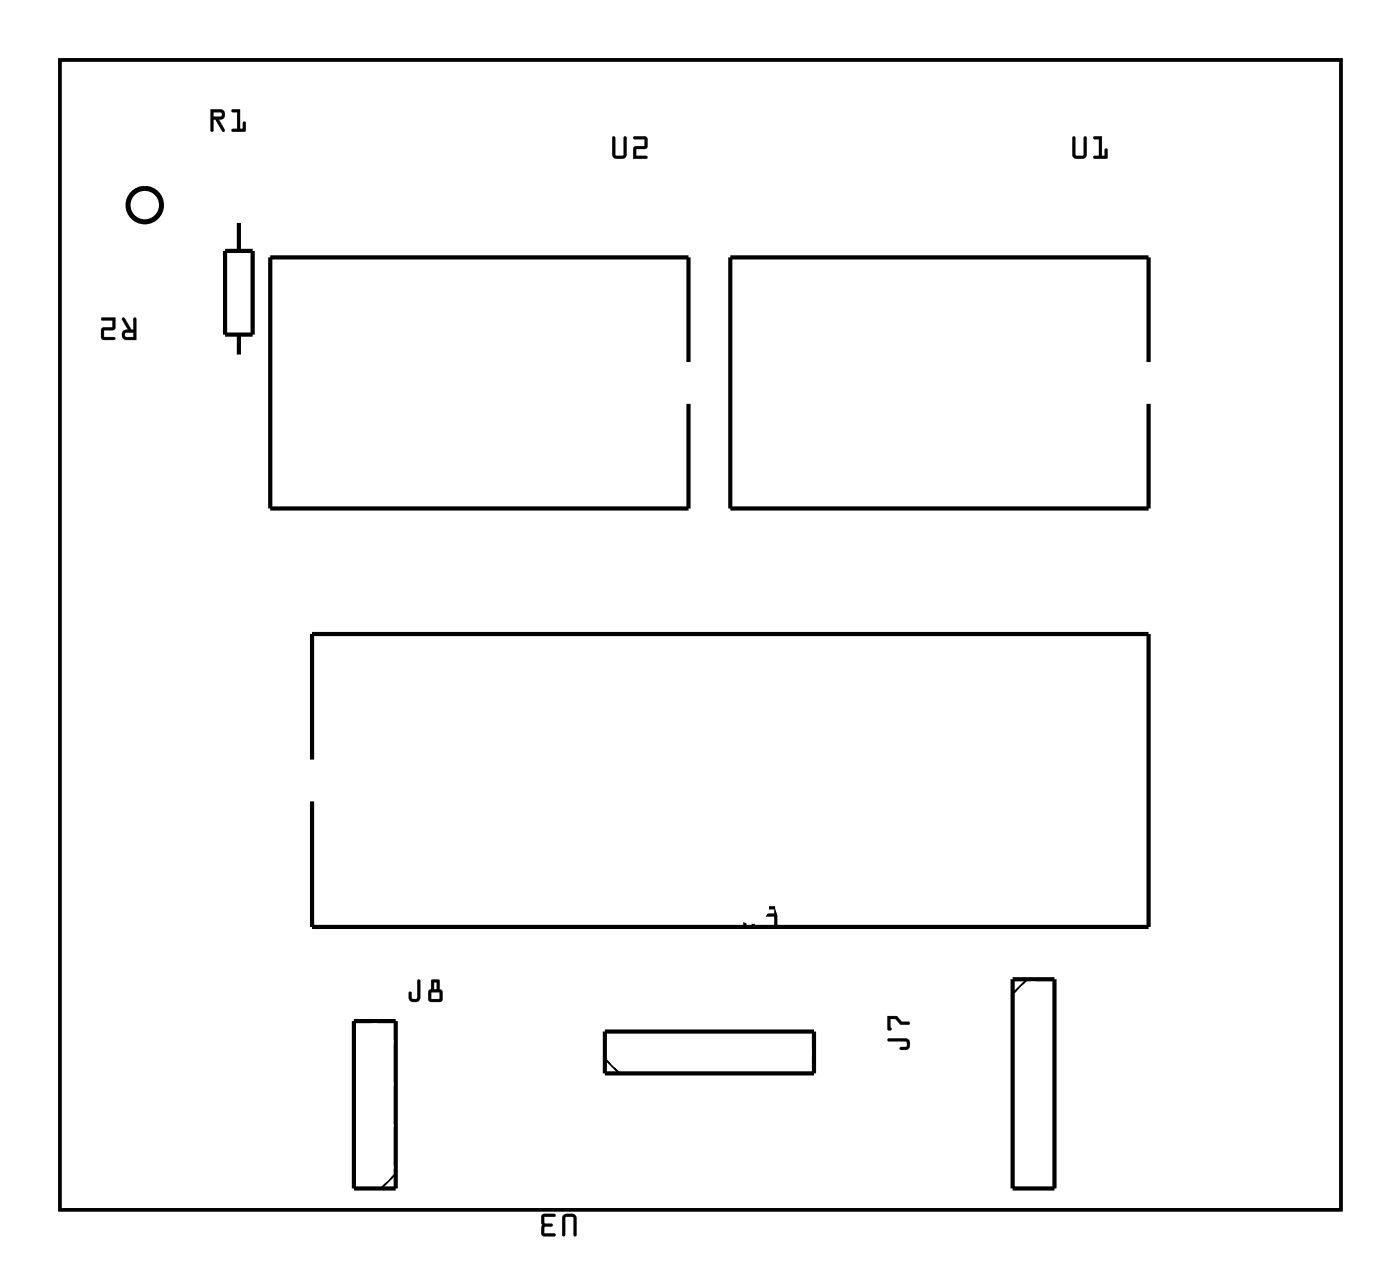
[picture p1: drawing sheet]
<svg xmlns="http://www.w3.org/2000/svg" width="85mm" height="77mm" viewBox="0 0 85 77" stroke-linecap="round" stroke-linejoin="round" font-family="sans-serif">
<path d="M3.6 3.6h77.8v69.8h-77.8z" fill="none" stroke="#000" stroke-width=".2"/>
<g fill="#000">
<path d="M7.4 19.3h.2l.4 .7h.1v-.7h.1l.1 .1v1.2h-.6a.31 .31 0 0 1-.3-.3 .31 .31 0 0 1 .4-.3zM7.6 20.2v.3h.5v-.3zM6.2 19.3h.8v.7h-.7v.5h.7v.1h-.7l-.1-.1v-.6h.6v-.4l-.6-.1z"/>
<path d="M7.4 19.3h.2l.4 .7h.1v-.6a.1 .1 0 0 1 .1-.1 .1 .1 0 0 1 .1 .1v1.2h-.6a.32 .32 0 0 1-.3-.3 .32 .32 0 0 1 .4-.3l-.4-.6zM7.4 19.3v.1l.4 .6a.31 .31 0 0 0-.4 .3 .31 .31 0 0 0 .3 .3h.6v-1.2l-.1-.1h-.1v.7h-.1l-.4-.7zM7.6 20.2v.2l.5 .1v-.3zM7.6 20.2h.5v.3h-.5zM6.2 19.3h.8v.7h-.7v.5h.6a.1 .1 0 0 1 .1 0 .1 .1 0 0 1-.1 .1h-.6l-.2-.1 .1-.6h.6v-.4h-.6zM6.2 19.3v.1h.6v.5h-.6v.6l.1 .1h.6v-.1h-.6v-.5h.6l.1-.7z"/>
<path d="M12.8 6.6h.6a.32 .32 0 0 1 .3 .4 .32 .32 0 0 1-.4 .3l.4 .6a.1 .1 0 0 1-.1 .1 .1 .1 0 0 1-.1 0l-.4-.7h-.1v.6a.1 .1 0 0 1-.1 .1 .1 .1 0 0 1-.1-.1zM12.8 6.6v1.4l.2-.1v-.6h.1l.4 .7 .1-.1-.3-.6a.31 .31 0 0 0 .4-.3 .31 .31 0 0 0-.3-.4zM13 6.8v.3l.5-.1-.1-.2zM13 6.8h.4l.1 .2-.5 .1zM14.1 6.7l.5-.1v1.2h.1v-.3a.1 .1 0 0 1 .1-.1 .1 .1 0 0 1 .1 .1v.5h-.8a.1 .1 0 0 1-.1-.1 .1 .1 0 0 1 .1-.1h.3v-1h-.3zM14.1 6.7v.1h.3v1h-.3v.1l.8 .1v-.6h-.1v.4h-.2v-1.2z"/>
<path d="M12.8 6.6h.6a.31 .31 0 0 1 .3 .4 .31 .31 0 0 1-.4 .3l.3 .6-.1 .1-.4-.7h-.1v.6l-.2 .1zM13 6.8v.3l.5-.1-.1-.2zM14.1 6.7l.5-.1v1.2h.1l.1-.4h.1v.6l-.8-.1v-.1h.3v-1h-.3z"/>
<path d="M37.2 8.3h.2v1.1v.1l.5-.1v-1a.1 .1 0 0 1 .1-.1 .1 .1 0 0 1 .1 .1l-.1 1.1-.1 .1h-.5h-.1l-.1-.2zM37.2 8.3v1.2l.1 .1h.6l.1-.2v-1.1h-.1v.1v1l-.5 .1v-.1l-.1-1.1zM38.5 8.3h.6l.2 .1v.6h-.7v.5h.6a.1 .1 0 0 1 .1 0 .1 .1 0 0 1-.1 .1h-.8l.1-.7h.6v-.4h-.6zM38.5 8.3v.1h.7v.5h-.7v.7h.8v-.1h-.7v-.5h.7v-.6l-.2-.1z"/>
<path d="M37.2 8.3h.2v1.1v.1l.5-.1v-1l.1-.1 .1 1.1-.2 .2h-.6l-.1-.1zM38.5 8.3h.6l.2 .1v.6h-.7v.5h.7v.1h-.8v-.7h.6v-.4l-.6-.1z"/>
<path d="M65.1 8.3h.2v1.1l.1 .1 .4-.1v-1a.1 .1 0 0 1 .1-.1 .1 .1 0 0 1 .1 .1v1.1l-.2 .1h-.4h-.2l-.1-.2zM65.2 8.3l-.1 1.2 .2 .1h.5l.2-.2v-1.1h-.1l-.1 .1v1l-.4 .1-.1-.1v-1.1zM66.4 8.3h.5v1.2h.2v-.4a.1 .1 0 0 1 .1-.1 .1 .1 0 0 1 .1 .1l-.1 .5h-.7a.1 .1 0 0 1-.1-.1 .1 .1 0 0 1 .1 0h.2v-1h-.3zM66.4 8.3v.1h.3v1.1h-.3v.1h.8v-.6l-.1 .1v.4h-.2v-1.2z"/>
<path d="M65.1 8.3h.2v1.1l.1 .1 .4-.1v-1l.1-.1h.1v1.1l-.2 .2h-.5l-.2-.1zM66.4 8.3h.5v1.2h.2v-.4l.1-.1v.6h-.8v-.1h.3v-1l-.3-.1z"/>
<path d="M3.6 3.6v69.8h77.8v-69.8zM3.6 3.6h77.8v69.8h-77.8z"/>
<path d="M45.7 55l.1 .1v1a.37 .37 0 0 1-.3 .3 .37 .37 0 0 1-.4-.3v-.3a.1 .1 0 0 1 .1-.1 .1 .1 0 0 1 .1 .1l.1 .4h.2zM45.7 55v1.1l-.4 .1-.1-.4v.3a.35 .35 0 0 0 .3 .3 .35 .35 0 0 0 .3-.3v-1zM46.3 55l.9 .1v1.2l-.2 .1a.09 .09 0 0 1-.1-.1 .09 .09 0 0 1 .1-.1v-.6h-.7zM46.4 55l-.1 .6h.7v.6l-.1 .1 .2 .1 .1-1.3zM46.5 55.2v.3h.5v-.3zM46.5 55.2h.5v.3h-.5z"/>
<path d="M45.7 55l.1 .1v1a.36 .36 0 0 1-.3 .3 .36 .36 0 0 1-.4-.3v-.3h.1h.1v.4l.4-.1zM46.4 55l.8 .1-.1 1.3-.2-.1 .1-.1v-.6h-.7zM46.5 55.2v.3h.5v-.3z"/>
<path d="M25.4 59.5h.1v1.1a.37 .37 0 0 1-.3 .2 .37 .37 0 0 1-.4-.2v-.3a.1 .1 0 0 1 .1-.1 .1 .1 0 0 1 .1 .1v.3h.3zM25.4 59.5l-.1 1.1h-.3l-.1-.4-.1 .1v.3a.35 .35 0 0 0 .4 .2 .35 .35 0 0 0 .3-.2v-1.1zM26.2 59.5h.5v.5l.2 .2v.4l-.1 .2h-.6l-.2-.1v-.5l.2-.2zM26.2 59.5v.6l-.2 .1v.5l.2 .1h.6l.1-.2v-.4l-.2-.1v-.6zM26.2 60.2v.4h.5v-.4zM26.2 60.2h.5v.5h-.5zM26.4 59.6v.4h.1v-.4zM26.3 59.6h.2v.5h-.2z"/>
<path d="M25.4 59.5h.1v1.1a.36 .36 0 0 1-.3 .2 .36 .36 0 0 1-.4-.2v-.3l.1-.1 .1 .1v.3h.3zM26.2 59.5h.5v.5l.2 .2v.4l-.1 .2h-.6l-.2-.1v-.5l.2-.2zM26.2 60.2v.4h.5v-.4zM26.4 59.6v.4h.1v-.4z"/>
<path d="M34.2 73.8l.5-.1 .3 .1v1.2h-.2v-1.1h-.1h-.4v1.1h-.1h-.1v-1.1zM32.9 73.7h.8v.2h-.7l.1 .3 .4 .1 .1 .1h-.1l-.4 .1-.1 .4h.7v.1h-.7l-.1-.1z"/>
<path d="M34.2 73.8l.5-.1 .3 .1v1.2a.1 .1 0 0 1-.1 .1 .1 .1 0 0 1-.1-.1v-1.1h-.1h-.4v1.1a.1 .1 0 0 1-.1 .1 .1 .1 0 0 1-.1-.1v-1.1zM34.2 73.8l-.1 .1 .1 1.1h.1v-1.1l.4-.1 .1 .1v1.1h.2v-1.2l-.3-.1zM32.9 73.7h.8a.1 .1 0 0 1 0 .1 .1 .1 0 0 1 0 .1h-.7l.1 .3 .4 .1a.1 .1 0 0 1 .1 .1 .1 .1 0 0 1-.1 .1h-.4l-.1 .4h.7a.1 .1 0 0 1 0 .1 .1 .1 0 0 1 0 .1h-.7l-.1-.2zM32.9 73.7v1.2l.1 .1h.7v-.1h-.7l.1-.4 .4-.1h.1l-.1-.1h-.4l-.1-.5h.7v-.1z"/>
<path d="M53.9 63.1l1.1-.1a.36 .36 0 0 1 .3 .4 .36 .36 0 0 1-.3 .3h-.3l-.1-.1h.1l.4-.1-.1-.3h-1zM53.9 61.7h.6l.3 .3h.4v.1l-.5 .1-.3-.3h-.3v.5v.1h-.2z"/>
<path d="M53.9 63.1l1.1-.1a.37 .37 0 0 1 .3 .4 .37 .37 0 0 1-.3 .3h-.3a.1 .1 0 0 1-.1-.1 .1 .1 0 0 1 .1-.1h.3v-.3h-1zM53.9 63.1l.1 .1h1l.1 .3-.5 .1 .1 .1h.3a.35 .35 0 0 0 .3-.3 .35 .35 0 0 0-.3-.4zM53.9 61.7h.6l.3 .3h.4a.1 .1 0 0 1 .1 .1 .1 .1 0 0 1-.1 .1h-.5l-.3-.3h-.3v.5l.1 .1h-.3zM53.9 61.7l.1 .8h.1v-.1v-.6h.3l.3 .4 .5-.1v-.1h-.4l-.3-.3z"/>
</g>
<path d="M13.7 15.2h1.6v5.1h-1.6zM14.5 13.4v1.8M14.5 20.3v1.4M41.8 22v-6.4h-25.4v15.3h25.4v-6.4M69.8 22v-6.4h-25.4v15.3h25.4v-6.4M19 46.1v-7.6h50.8v17.8h-50.8v-7.7M61.5 59.4h2.5v12.7h-2.5zM21.5 62h2.5v10.1h-2.5zM36.7 62.6h12.7v2.6h-12.7z" fill="none" stroke="#000" stroke-width=".25"/>
<circle cx="8.8" cy="12.4" r="1.02" fill="none" stroke="#000" stroke-width=".3"/>
<path d="M62.4 59.4l-.9 .9M24 71.3l-.9 .8M36.7 64.3l.9 .9" fill="none" stroke="#000" stroke-width=".13"/>
<circle cx="57.7" cy="11.8" r=".35" fill="#fff"/>
<circle cx="57.7" cy="11.8" r=".35" fill="none" stroke="#fff" stroke-width=".55"/>
<circle cx="55.1" cy="11.8" r=".35" fill="#fff"/>
<circle cx="55.1" cy="11.8" r=".35" fill="none" stroke="#fff" stroke-width=".55"/>
<circle cx="52.6" cy="11.8" r=".35" fill="#fff"/>
<circle cx="52.6" cy="11.8" r=".35" fill="none" stroke="#fff" stroke-width=".55"/>
<circle cx="50.1" cy="11.8" r=".35" fill="#fff"/>
<circle cx="50.1" cy="11.8" r=".35" fill="none" stroke="#fff" stroke-width=".55"/>
<circle cx="47.5" cy="11.8" r=".35" fill="#fff"/>
<circle cx="47.5" cy="11.8" r=".35" fill="none" stroke="#fff" stroke-width=".55"/>
<circle cx="45" cy="11.8" r=".35" fill="#fff"/>
<circle cx="45" cy="11.8" r=".35" fill="none" stroke="#fff" stroke-width=".55"/>
<circle cx="39.9" cy="11.8" r=".35" fill="#fff"/>
<circle cx="39.9" cy="11.8" r=".35" fill="none" stroke="#fff" stroke-width=".55"/>
<circle cx="37.4" cy="11.8" r=".35" fill="#fff"/>
<circle cx="37.4" cy="11.8" r=".35" fill="none" stroke="#fff" stroke-width=".55"/>
<circle cx="34.8" cy="11.8" r=".35" fill="#fff"/>
<circle cx="34.8" cy="11.8" r=".35" fill="none" stroke="#fff" stroke-width=".55"/>
<circle cx="32.3" cy="11.8" r=".35" fill="#fff"/>
<circle cx="32.3" cy="11.8" r=".35" fill="none" stroke="#fff" stroke-width=".55"/>
<circle cx="29.7" cy="11.8" r=".35" fill="#fff"/>
<circle cx="29.7" cy="11.8" r=".35" fill="none" stroke="#fff" stroke-width=".55"/>
<circle cx="27.2" cy="11.8" r=".35" fill="#fff"/>
<circle cx="27.2" cy="11.8" r=".35" fill="none" stroke="#fff" stroke-width=".55"/>
<circle cx="21.5" cy="11.8" r=".35" fill="#fff"/>
<circle cx="21.5" cy="11.8" r=".35" fill="none" stroke="#fff" stroke-width=".55"/>
<circle cx="19" cy="10.5" r=".35" fill="#fff"/>
<circle cx="19" cy="10.5" r=".35" fill="none" stroke="#fff" stroke-width=".55"/>
<circle cx="63.4" cy="11.8" r=".35" fill="#fff"/>
<circle cx="63.4" cy="11.8" r=".35" fill="none" stroke="#fff" stroke-width=".55"/>
<circle cx="65.9" cy="11.8" r=".35" fill="#fff"/>
<circle cx="65.9" cy="11.8" r=".35" fill="none" stroke="#fff" stroke-width=".55"/>
<circle cx="68.5" cy="11.8" r=".35" fill="#fff"/>
<circle cx="68.5" cy="11.8" r=".35" fill="none" stroke="#fff" stroke-width=".55"/>
<circle cx="24.7" cy="11.8" r=".7" fill="#fff"/>
<circle cx="24.7" cy="11.8" r=".7" fill="none" stroke="#fff" stroke-width=".76" stroke-linecap="butt"/>
<circle cx="13.1" cy="9.8" r=".7" fill="#fff"/>
<circle cx="13.1" cy="9.8" r=".7" fill="none" stroke="#fff" stroke-width=".76" stroke-linecap="butt"/>
<circle cx="58.3" cy="58.2" r=".7" fill="#fff"/>
<circle cx="58.3" cy="58.2" r=".7" fill="none" stroke="#fff" stroke-width=".76" stroke-linecap="butt"/>
<circle cx="32.9" cy="63.2" r=".7" fill="#fff"/>
<circle cx="32.9" cy="63.2" r=".7" fill="none" stroke="#fff" stroke-width=".76" stroke-linecap="butt"/>
<circle cx="60.9" cy="11.8" r=".7" fill="#fff"/>
<circle cx="60.9" cy="11.8" r=".7" fill="none" stroke="#fff" stroke-width=".76" stroke-linecap="butt"/>
<circle cx="43.7" cy="13.7" r=".7" fill="#fff"/>
<circle cx="43.7" cy="13.7" r=".7" fill="none" stroke="#fff" stroke-width=".76" stroke-linecap="butt"/>
<path d="M19.5 54.3h1.4v1.4h-1.4z" fill="#fff"/>
<path d="M19.5 54.3h1.4v1.4h-1.4z" fill="none" stroke="#fff" stroke-width=".76" stroke-linecap="butt"/>
<circle cx="20.2" cy="55" r=".7" fill="#fff"/>
<circle cx="20.2" cy="55" r=".7" fill="none" stroke="#fff" stroke-width=".76" stroke-linecap="butt"/>
<circle cx="20.2" cy="39.8" r=".7" fill="#fff"/>
<circle cx="20.2" cy="39.8" r=".7" fill="none" stroke="#fff" stroke-width=".76" stroke-linecap="butt"/>
<circle cx="22.8" cy="55" r=".7" fill="#fff"/>
<circle cx="22.8" cy="55" r=".7" fill="none" stroke="#fff" stroke-width=".76" stroke-linecap="butt"/>
<circle cx="22.8" cy="39.8" r=".7" fill="#fff"/>
<circle cx="22.8" cy="39.8" r=".7" fill="none" stroke="#fff" stroke-width=".76" stroke-linecap="butt"/>
<circle cx="25.3" cy="55" r=".7" fill="#fff"/>
<circle cx="25.3" cy="55" r=".7" fill="none" stroke="#fff" stroke-width=".76" stroke-linecap="butt"/>
<circle cx="25.3" cy="39.8" r=".7" fill="#fff"/>
<circle cx="25.3" cy="39.8" r=".7" fill="none" stroke="#fff" stroke-width=".76" stroke-linecap="butt"/>
<circle cx="27.8" cy="55" r=".7" fill="#fff"/>
<circle cx="27.8" cy="55" r=".7" fill="none" stroke="#fff" stroke-width=".76" stroke-linecap="butt"/>
<circle cx="27.8" cy="39.8" r=".7" fill="#fff"/>
<circle cx="27.8" cy="39.8" r=".7" fill="none" stroke="#fff" stroke-width=".76" stroke-linecap="butt"/>
<circle cx="30.4" cy="55" r=".7" fill="#fff"/>
<circle cx="30.4" cy="55" r=".7" fill="none" stroke="#fff" stroke-width=".76" stroke-linecap="butt"/>
<circle cx="30.4" cy="39.8" r=".7" fill="#fff"/>
<circle cx="30.4" cy="39.8" r=".7" fill="none" stroke="#fff" stroke-width=".76" stroke-linecap="butt"/>
<circle cx="32.9" cy="55" r=".7" fill="#fff"/>
<circle cx="32.9" cy="55" r=".7" fill="none" stroke="#fff" stroke-width=".76" stroke-linecap="butt"/>
<circle cx="32.9" cy="39.8" r=".7" fill="#fff"/>
<circle cx="32.9" cy="39.8" r=".7" fill="none" stroke="#fff" stroke-width=".76" stroke-linecap="butt"/>
<circle cx="35.5" cy="55" r=".7" fill="#fff"/>
<circle cx="35.5" cy="55" r=".7" fill="none" stroke="#fff" stroke-width=".76" stroke-linecap="butt"/>
<circle cx="35.5" cy="39.8" r=".7" fill="#fff"/>
<circle cx="35.5" cy="39.8" r=".7" fill="none" stroke="#fff" stroke-width=".76" stroke-linecap="butt"/>
<circle cx="38" cy="55" r=".7" fill="#fff"/>
<circle cx="38" cy="55" r=".7" fill="none" stroke="#fff" stroke-width=".76" stroke-linecap="butt"/>
<circle cx="38" cy="39.8" r=".7" fill="#fff"/>
<circle cx="38" cy="39.8" r=".7" fill="none" stroke="#fff" stroke-width=".76" stroke-linecap="butt"/>
<circle cx="40.5" cy="55" r=".7" fill="#fff"/>
<circle cx="40.5" cy="55" r=".7" fill="none" stroke="#fff" stroke-width=".76" stroke-linecap="butt"/>
<circle cx="40.5" cy="39.8" r=".7" fill="#fff"/>
<circle cx="40.5" cy="39.8" r=".7" fill="none" stroke="#fff" stroke-width=".76" stroke-linecap="butt"/>
<circle cx="43.1" cy="55" r=".7" fill="#fff"/>
<circle cx="43.1" cy="55" r=".7" fill="none" stroke="#fff" stroke-width=".76" stroke-linecap="butt"/>
<circle cx="43.1" cy="39.8" r=".7" fill="#fff"/>
<circle cx="43.1" cy="39.8" r=".7" fill="none" stroke="#fff" stroke-width=".76" stroke-linecap="butt"/>
<circle cx="45.6" cy="55" r=".7" fill="#fff"/>
<circle cx="45.6" cy="55" r=".7" fill="none" stroke="#fff" stroke-width=".76" stroke-linecap="butt"/>
<circle cx="45.6" cy="39.8" r=".7" fill="#fff"/>
<circle cx="45.6" cy="39.8" r=".7" fill="none" stroke="#fff" stroke-width=".76" stroke-linecap="butt"/>
<circle cx="48.2" cy="55" r=".7" fill="#fff"/>
<circle cx="48.2" cy="55" r=".7" fill="none" stroke="#fff" stroke-width=".76" stroke-linecap="butt"/>
<circle cx="48.2" cy="39.8" r=".7" fill="#fff"/>
<circle cx="48.2" cy="39.8" r=".7" fill="none" stroke="#fff" stroke-width=".76" stroke-linecap="butt"/>
<circle cx="50.7" cy="55" r=".7" fill="#fff"/>
<circle cx="50.7" cy="55" r=".7" fill="none" stroke="#fff" stroke-width=".76" stroke-linecap="butt"/>
<circle cx="50.7" cy="39.8" r=".7" fill="#fff"/>
<circle cx="50.7" cy="39.8" r=".7" fill="none" stroke="#fff" stroke-width=".76" stroke-linecap="butt"/>
<circle cx="53.2" cy="55" r=".7" fill="#fff"/>
<circle cx="53.2" cy="55" r=".7" fill="none" stroke="#fff" stroke-width=".76" stroke-linecap="butt"/>
<circle cx="53.2" cy="39.8" r=".7" fill="#fff"/>
<circle cx="53.2" cy="39.8" r=".7" fill="none" stroke="#fff" stroke-width=".76" stroke-linecap="butt"/>
<circle cx="55.8" cy="55" r=".7" fill="#fff"/>
<circle cx="55.8" cy="55" r=".7" fill="none" stroke="#fff" stroke-width=".76" stroke-linecap="butt"/>
<circle cx="55.8" cy="39.8" r=".7" fill="#fff"/>
<circle cx="55.8" cy="39.8" r=".7" fill="none" stroke="#fff" stroke-width=".76" stroke-linecap="butt"/>
<circle cx="58.3" cy="55" r=".7" fill="#fff"/>
<circle cx="58.3" cy="55" r=".7" fill="none" stroke="#fff" stroke-width=".76" stroke-linecap="butt"/>
<circle cx="58.3" cy="39.8" r=".7" fill="#fff"/>
<circle cx="58.3" cy="39.8" r=".7" fill="none" stroke="#fff" stroke-width=".76" stroke-linecap="butt"/>
<circle cx="60.9" cy="55" r=".7" fill="#fff"/>
<circle cx="60.9" cy="55" r=".7" fill="none" stroke="#fff" stroke-width=".76" stroke-linecap="butt"/>
<circle cx="60.9" cy="39.8" r=".7" fill="#fff"/>
<circle cx="60.9" cy="39.8" r=".7" fill="none" stroke="#fff" stroke-width=".76" stroke-linecap="butt"/>
<circle cx="63.4" cy="55" r=".7" fill="#fff"/>
<circle cx="63.4" cy="55" r=".7" fill="none" stroke="#fff" stroke-width=".76" stroke-linecap="butt"/>
<circle cx="63.4" cy="39.8" r=".7" fill="#fff"/>
<circle cx="63.4" cy="39.8" r=".7" fill="none" stroke="#fff" stroke-width=".76" stroke-linecap="butt"/>
<circle cx="65.9" cy="55" r=".7" fill="#fff"/>
<circle cx="65.9" cy="55" r=".7" fill="none" stroke="#fff" stroke-width=".76" stroke-linecap="butt"/>
<circle cx="65.9" cy="39.8" r=".7" fill="#fff"/>
<circle cx="65.9" cy="39.8" r=".7" fill="none" stroke="#fff" stroke-width=".76" stroke-linecap="butt"/>
<circle cx="68.5" cy="55" r=".7" fill="#fff"/>
<circle cx="68.5" cy="55" r=".7" fill="none" stroke="#fff" stroke-width=".76" stroke-linecap="butt"/>
<circle cx="68.5" cy="39.8" r=".7" fill="#fff"/>
<circle cx="68.5" cy="39.8" r=".7" fill="none" stroke="#fff" stroke-width=".76" stroke-linecap="butt"/>
<path d="M19.5 54.3h1.4v1.4h-1.4z" fill="#fff"/>
<path d="M19.5 54.3h1.4v1.4h-1.4z" fill="none" stroke="#fff" stroke-width=".76" stroke-linecap="butt"/>
<circle cx="20.2" cy="55" r=".7" fill="#fff"/>
<circle cx="20.2" cy="55" r=".7" fill="none" stroke="#fff" stroke-width=".76" stroke-linecap="butt"/>
<circle cx="20.2" cy="39.8" r=".7" fill="#fff"/>
<circle cx="20.2" cy="39.8" r=".7" fill="none" stroke="#fff" stroke-width=".76" stroke-linecap="butt"/>
<circle cx="22.8" cy="55" r=".7" fill="#fff"/>
<circle cx="22.8" cy="55" r=".7" fill="none" stroke="#fff" stroke-width=".76" stroke-linecap="butt"/>
<circle cx="22.8" cy="39.8" r=".7" fill="#fff"/>
<circle cx="22.8" cy="39.8" r=".7" fill="none" stroke="#fff" stroke-width=".76" stroke-linecap="butt"/>
<circle cx="25.3" cy="55" r=".7" fill="#fff"/>
<circle cx="25.3" cy="55" r=".7" fill="none" stroke="#fff" stroke-width=".76" stroke-linecap="butt"/>
<circle cx="25.3" cy="39.8" r=".7" fill="#fff"/>
<circle cx="25.3" cy="39.8" r=".7" fill="none" stroke="#fff" stroke-width=".76" stroke-linecap="butt"/>
<circle cx="27.8" cy="55" r=".7" fill="#fff"/>
<circle cx="27.8" cy="55" r=".7" fill="none" stroke="#fff" stroke-width=".76" stroke-linecap="butt"/>
<circle cx="27.8" cy="39.8" r=".7" fill="#fff"/>
<circle cx="27.8" cy="39.8" r=".7" fill="none" stroke="#fff" stroke-width=".76" stroke-linecap="butt"/>
<circle cx="30.4" cy="55" r=".7" fill="#fff"/>
<circle cx="30.4" cy="55" r=".7" fill="none" stroke="#fff" stroke-width=".76" stroke-linecap="butt"/>
<circle cx="30.4" cy="39.8" r=".7" fill="#fff"/>
<circle cx="30.4" cy="39.8" r=".7" fill="none" stroke="#fff" stroke-width=".76" stroke-linecap="butt"/>
<circle cx="32.9" cy="55" r=".7" fill="#fff"/>
<circle cx="32.9" cy="55" r=".7" fill="none" stroke="#fff" stroke-width=".76" stroke-linecap="butt"/>
<circle cx="32.9" cy="39.8" r=".7" fill="#fff"/>
<circle cx="32.9" cy="39.8" r=".7" fill="none" stroke="#fff" stroke-width=".76" stroke-linecap="butt"/>
<circle cx="35.5" cy="55" r=".7" fill="#fff"/>
<circle cx="35.5" cy="55" r=".7" fill="none" stroke="#fff" stroke-width=".76" stroke-linecap="butt"/>
<circle cx="35.5" cy="39.8" r=".7" fill="#fff"/>
<circle cx="35.5" cy="39.8" r=".7" fill="none" stroke="#fff" stroke-width=".76" stroke-linecap="butt"/>
<circle cx="38" cy="55" r=".7" fill="#fff"/>
<circle cx="38" cy="55" r=".7" fill="none" stroke="#fff" stroke-width=".76" stroke-linecap="butt"/>
<circle cx="38" cy="39.8" r=".7" fill="#fff"/>
<circle cx="38" cy="39.8" r=".7" fill="none" stroke="#fff" stroke-width=".76" stroke-linecap="butt"/>
<circle cx="40.5" cy="55" r=".7" fill="#fff"/>
<circle cx="40.5" cy="55" r=".7" fill="none" stroke="#fff" stroke-width=".76" stroke-linecap="butt"/>
<circle cx="40.5" cy="39.8" r=".7" fill="#fff"/>
<circle cx="40.5" cy="39.8" r=".7" fill="none" stroke="#fff" stroke-width=".76" stroke-linecap="butt"/>
<circle cx="43.1" cy="55" r=".7" fill="#fff"/>
<circle cx="43.1" cy="55" r=".7" fill="none" stroke="#fff" stroke-width=".76" stroke-linecap="butt"/>
<circle cx="43.1" cy="39.8" r=".7" fill="#fff"/>
<circle cx="43.1" cy="39.8" r=".7" fill="none" stroke="#fff" stroke-width=".76" stroke-linecap="butt"/>
<circle cx="45.6" cy="55" r=".7" fill="#fff"/>
<circle cx="45.6" cy="55" r=".7" fill="none" stroke="#fff" stroke-width=".76" stroke-linecap="butt"/>
<circle cx="45.6" cy="39.8" r=".7" fill="#fff"/>
<circle cx="45.6" cy="39.8" r=".7" fill="none" stroke="#fff" stroke-width=".76" stroke-linecap="butt"/>
<circle cx="48.2" cy="55" r=".7" fill="#fff"/>
<circle cx="48.2" cy="55" r=".7" fill="none" stroke="#fff" stroke-width=".76" stroke-linecap="butt"/>
<circle cx="48.2" cy="39.8" r=".7" fill="#fff"/>
<circle cx="48.2" cy="39.8" r=".7" fill="none" stroke="#fff" stroke-width=".76" stroke-linecap="butt"/>
<circle cx="50.7" cy="55" r=".7" fill="#fff"/>
<circle cx="50.7" cy="55" r=".7" fill="none" stroke="#fff" stroke-width=".76" stroke-linecap="butt"/>
<circle cx="50.7" cy="39.8" r=".7" fill="#fff"/>
<circle cx="50.7" cy="39.8" r=".7" fill="none" stroke="#fff" stroke-width=".76" stroke-linecap="butt"/>
<circle cx="53.2" cy="55" r=".7" fill="#fff"/>
<circle cx="53.2" cy="55" r=".7" fill="none" stroke="#fff" stroke-width=".76" stroke-linecap="butt"/>
<circle cx="53.2" cy="39.8" r=".7" fill="#fff"/>
<circle cx="53.2" cy="39.8" r=".7" fill="none" stroke="#fff" stroke-width=".76" stroke-linecap="butt"/>
<circle cx="55.8" cy="55" r=".7" fill="#fff"/>
<circle cx="55.8" cy="55" r=".7" fill="none" stroke="#fff" stroke-width=".76" stroke-linecap="butt"/>
<circle cx="55.8" cy="39.8" r=".7" fill="#fff"/>
<circle cx="55.8" cy="39.8" r=".7" fill="none" stroke="#fff" stroke-width=".76" stroke-linecap="butt"/>
<circle cx="58.3" cy="55" r=".7" fill="#fff"/>
<circle cx="58.3" cy="55" r=".7" fill="none" stroke="#fff" stroke-width=".76" stroke-linecap="butt"/>
<circle cx="58.3" cy="39.8" r=".7" fill="#fff"/>
<circle cx="58.3" cy="39.8" r=".7" fill="none" stroke="#fff" stroke-width=".76" stroke-linecap="butt"/>
<circle cx="60.9" cy="55" r=".7" fill="#fff"/>
<circle cx="60.9" cy="55" r=".7" fill="none" stroke="#fff" stroke-width=".76" stroke-linecap="butt"/>
<circle cx="60.9" cy="39.8" r=".7" fill="#fff"/>
<circle cx="60.9" cy="39.8" r=".7" fill="none" stroke="#fff" stroke-width=".76" stroke-linecap="butt"/>
<circle cx="63.4" cy="55" r=".7" fill="#fff"/>
<circle cx="63.4" cy="55" r=".7" fill="none" stroke="#fff" stroke-width=".76" stroke-linecap="butt"/>
<circle cx="63.4" cy="39.8" r=".7" fill="#fff"/>
<circle cx="63.4" cy="39.8" r=".7" fill="none" stroke="#fff" stroke-width=".76" stroke-linecap="butt"/>
<circle cx="65.9" cy="55" r=".7" fill="#fff"/>
<circle cx="65.9" cy="55" r=".7" fill="none" stroke="#fff" stroke-width=".76" stroke-linecap="butt"/>
<circle cx="65.9" cy="39.8" r=".7" fill="#fff"/>
<circle cx="65.9" cy="39.8" r=".7" fill="none" stroke="#fff" stroke-width=".76" stroke-linecap="butt"/>
<circle cx="68.5" cy="55" r=".7" fill="#fff"/>
<circle cx="68.5" cy="55" r=".7" fill="none" stroke="#fff" stroke-width=".76" stroke-linecap="butt"/>
<circle cx="68.5" cy="39.8" r=".7" fill="#fff"/>
<circle cx="68.5" cy="39.8" r=".7" fill="none" stroke="#fff" stroke-width=".76" stroke-linecap="butt"/>
<circle cx="11.3" cy="15" r=".89" fill="#fff"/>
<circle cx="11.3" cy="15" r=".89" fill="none" stroke="#fff" stroke-width=".99" stroke-linecap="butt"/>
<path d="M5.4 14.1h1.7v1.8h-1.7z" fill="#fff"/>
<path d="M5.4 14.1h1.7v1.8h-1.7z" fill="none" stroke="#fff" stroke-width=".99" stroke-linecap="butt"/>
<circle cx="6.3" cy="15" r=".89" fill="#fff"/>
<circle cx="6.3" cy="15" r=".89" fill="none" stroke="#fff" stroke-width=".99" stroke-linecap="butt"/>
<circle cx="8.8" cy="9.9" r=".89" fill="#fff"/>
<circle cx="8.8" cy="9.9" r=".89" fill="none" stroke="#fff" stroke-width=".99" stroke-linecap="butt"/>
<circle cx="11.3" cy="15" r=".89" fill="#fff"/>
<circle cx="11.3" cy="15" r=".89" fill="none" stroke="#fff" stroke-width=".99" stroke-linecap="butt"/>
<path d="M5.4 14.1h1.7v1.8h-1.7z" fill="#fff"/>
<path d="M5.4 14.1h1.7v1.8h-1.7z" fill="none" stroke="#fff" stroke-width=".99" stroke-linecap="butt"/>
<circle cx="6.3" cy="15" r=".89" fill="#fff"/>
<circle cx="6.3" cy="15" r=".89" fill="none" stroke="#fff" stroke-width=".99" stroke-linecap="butt"/>
<circle cx="8.8" cy="9.9" r=".89" fill="#fff"/>
<circle cx="8.8" cy="9.9" r=".89" fill="none" stroke="#fff" stroke-width=".99" stroke-linecap="butt"/>
<circle cx="14.5" cy="12.4" r=".7" fill="#fff"/>
<circle cx="14.5" cy="12.4" r=".7" fill="none" stroke="#fff" stroke-width=".76" stroke-linecap="butt"/>
<circle cx="14.5" cy="22.6" r=".7" fill="#fff"/>
<circle cx="14.5" cy="22.6" r=".7" fill="none" stroke="#fff" stroke-width=".76" stroke-linecap="butt"/>
<circle cx="14.5" cy="12.4" r=".7" fill="#fff"/>
<circle cx="14.5" cy="12.4" r=".7" fill="none" stroke="#fff" stroke-width=".76" stroke-linecap="butt"/>
<circle cx="14.5" cy="22.6" r=".7" fill="#fff"/>
<circle cx="14.5" cy="22.6" r=".7" fill="none" stroke="#fff" stroke-width=".76" stroke-linecap="butt"/>
<path d="M39.8 16.2h1.4v1.4h-1.4z" fill="#fff"/>
<path d="M39.8 16.2h1.4v1.4h-1.4z" fill="none" stroke="#fff" stroke-width=".76" stroke-linecap="butt"/>
<circle cx="40.5" cy="16.9" r=".7" fill="#fff"/>
<circle cx="40.5" cy="16.9" r=".7" fill="none" stroke="#fff" stroke-width=".76" stroke-linecap="butt"/>
<circle cx="40.5" cy="29.6" r=".7" fill="#fff"/>
<circle cx="40.5" cy="29.6" r=".7" fill="none" stroke="#fff" stroke-width=".76" stroke-linecap="butt"/>
<circle cx="38" cy="16.9" r=".7" fill="#fff"/>
<circle cx="38" cy="16.9" r=".7" fill="none" stroke="#fff" stroke-width=".76" stroke-linecap="butt"/>
<circle cx="38" cy="29.6" r=".7" fill="#fff"/>
<circle cx="38" cy="29.6" r=".7" fill="none" stroke="#fff" stroke-width=".76" stroke-linecap="butt"/>
<circle cx="35.5" cy="16.9" r=".7" fill="#fff"/>
<circle cx="35.5" cy="16.9" r=".7" fill="none" stroke="#fff" stroke-width=".76" stroke-linecap="butt"/>
<circle cx="35.5" cy="29.6" r=".7" fill="#fff"/>
<circle cx="35.5" cy="29.6" r=".7" fill="none" stroke="#fff" stroke-width=".76" stroke-linecap="butt"/>
<circle cx="32.9" cy="16.9" r=".7" fill="#fff"/>
<circle cx="32.9" cy="16.9" r=".7" fill="none" stroke="#fff" stroke-width=".76" stroke-linecap="butt"/>
<circle cx="32.9" cy="29.6" r=".7" fill="#fff"/>
<circle cx="32.9" cy="29.6" r=".7" fill="none" stroke="#fff" stroke-width=".76" stroke-linecap="butt"/>
<circle cx="30.4" cy="16.9" r=".7" fill="#fff"/>
<circle cx="30.4" cy="16.9" r=".7" fill="none" stroke="#fff" stroke-width=".76" stroke-linecap="butt"/>
<circle cx="30.4" cy="29.6" r=".7" fill="#fff"/>
<circle cx="30.4" cy="29.6" r=".7" fill="none" stroke="#fff" stroke-width=".76" stroke-linecap="butt"/>
<circle cx="27.8" cy="16.9" r=".7" fill="#fff"/>
<circle cx="27.8" cy="16.9" r=".7" fill="none" stroke="#fff" stroke-width=".76" stroke-linecap="butt"/>
<circle cx="27.8" cy="29.6" r=".7" fill="#fff"/>
<circle cx="27.8" cy="29.6" r=".7" fill="none" stroke="#fff" stroke-width=".76" stroke-linecap="butt"/>
<circle cx="25.3" cy="16.9" r=".7" fill="#fff"/>
<circle cx="25.3" cy="16.9" r=".7" fill="none" stroke="#fff" stroke-width=".76" stroke-linecap="butt"/>
<circle cx="25.3" cy="29.6" r=".7" fill="#fff"/>
<circle cx="25.3" cy="29.6" r=".7" fill="none" stroke="#fff" stroke-width=".76" stroke-linecap="butt"/>
<circle cx="22.8" cy="16.9" r=".7" fill="#fff"/>
<circle cx="22.8" cy="16.9" r=".7" fill="none" stroke="#fff" stroke-width=".76" stroke-linecap="butt"/>
<circle cx="22.8" cy="29.6" r=".7" fill="#fff"/>
<circle cx="22.8" cy="29.6" r=".7" fill="none" stroke="#fff" stroke-width=".76" stroke-linecap="butt"/>
<circle cx="20.2" cy="16.9" r=".7" fill="#fff"/>
<circle cx="20.2" cy="16.9" r=".7" fill="none" stroke="#fff" stroke-width=".76" stroke-linecap="butt"/>
<circle cx="20.2" cy="29.6" r=".7" fill="#fff"/>
<circle cx="20.2" cy="29.6" r=".7" fill="none" stroke="#fff" stroke-width=".76" stroke-linecap="butt"/>
<circle cx="17.7" cy="16.9" r=".7" fill="#fff"/>
<circle cx="17.7" cy="16.9" r=".7" fill="none" stroke="#fff" stroke-width=".76" stroke-linecap="butt"/>
<circle cx="17.7" cy="29.6" r=".7" fill="#fff"/>
<circle cx="17.7" cy="29.6" r=".7" fill="none" stroke="#fff" stroke-width=".76" stroke-linecap="butt"/>
<path d="M39.8 16.2h1.4v1.4h-1.4z" fill="#fff"/>
<path d="M39.8 16.2h1.4v1.4h-1.4z" fill="none" stroke="#fff" stroke-width=".76" stroke-linecap="butt"/>
<circle cx="40.5" cy="16.9" r=".7" fill="#fff"/>
<circle cx="40.5" cy="16.9" r=".7" fill="none" stroke="#fff" stroke-width=".76" stroke-linecap="butt"/>
<circle cx="40.5" cy="29.6" r=".7" fill="#fff"/>
<circle cx="40.5" cy="29.6" r=".7" fill="none" stroke="#fff" stroke-width=".76" stroke-linecap="butt"/>
<circle cx="38" cy="16.9" r=".7" fill="#fff"/>
<circle cx="38" cy="16.9" r=".7" fill="none" stroke="#fff" stroke-width=".76" stroke-linecap="butt"/>
<circle cx="38" cy="29.6" r=".7" fill="#fff"/>
<circle cx="38" cy="29.6" r=".7" fill="none" stroke="#fff" stroke-width=".76" stroke-linecap="butt"/>
<circle cx="35.5" cy="16.9" r=".7" fill="#fff"/>
<circle cx="35.5" cy="16.9" r=".7" fill="none" stroke="#fff" stroke-width=".76" stroke-linecap="butt"/>
<circle cx="35.5" cy="29.6" r=".7" fill="#fff"/>
<circle cx="35.5" cy="29.6" r=".7" fill="none" stroke="#fff" stroke-width=".76" stroke-linecap="butt"/>
<circle cx="32.9" cy="16.9" r=".7" fill="#fff"/>
<circle cx="32.9" cy="16.9" r=".7" fill="none" stroke="#fff" stroke-width=".76" stroke-linecap="butt"/>
<circle cx="32.9" cy="29.6" r=".7" fill="#fff"/>
<circle cx="32.9" cy="29.6" r=".7" fill="none" stroke="#fff" stroke-width=".76" stroke-linecap="butt"/>
<circle cx="30.4" cy="16.9" r=".7" fill="#fff"/>
<circle cx="30.4" cy="16.9" r=".7" fill="none" stroke="#fff" stroke-width=".76" stroke-linecap="butt"/>
<circle cx="30.4" cy="29.6" r=".7" fill="#fff"/>
<circle cx="30.4" cy="29.6" r=".7" fill="none" stroke="#fff" stroke-width=".76" stroke-linecap="butt"/>
<circle cx="27.8" cy="16.9" r=".7" fill="#fff"/>
<circle cx="27.8" cy="16.9" r=".7" fill="none" stroke="#fff" stroke-width=".76" stroke-linecap="butt"/>
<circle cx="27.8" cy="29.6" r=".7" fill="#fff"/>
<circle cx="27.8" cy="29.6" r=".7" fill="none" stroke="#fff" stroke-width=".76" stroke-linecap="butt"/>
<circle cx="25.3" cy="16.9" r=".7" fill="#fff"/>
<circle cx="25.3" cy="16.9" r=".7" fill="none" stroke="#fff" stroke-width=".76" stroke-linecap="butt"/>
<circle cx="25.3" cy="29.6" r=".7" fill="#fff"/>
<circle cx="25.3" cy="29.6" r=".7" fill="none" stroke="#fff" stroke-width=".76" stroke-linecap="butt"/>
<circle cx="22.8" cy="16.9" r=".7" fill="#fff"/>
<circle cx="22.8" cy="16.9" r=".7" fill="none" stroke="#fff" stroke-width=".76" stroke-linecap="butt"/>
<circle cx="22.8" cy="29.6" r=".7" fill="#fff"/>
<circle cx="22.8" cy="29.6" r=".7" fill="none" stroke="#fff" stroke-width=".76" stroke-linecap="butt"/>
<circle cx="20.2" cy="16.9" r=".7" fill="#fff"/>
<circle cx="20.2" cy="16.9" r=".7" fill="none" stroke="#fff" stroke-width=".76" stroke-linecap="butt"/>
<circle cx="20.2" cy="29.6" r=".7" fill="#fff"/>
<circle cx="20.2" cy="29.6" r=".7" fill="none" stroke="#fff" stroke-width=".76" stroke-linecap="butt"/>
<circle cx="17.7" cy="16.9" r=".7" fill="#fff"/>
<circle cx="17.7" cy="16.9" r=".7" fill="none" stroke="#fff" stroke-width=".76" stroke-linecap="butt"/>
<circle cx="17.7" cy="29.6" r=".7" fill="#fff"/>
<circle cx="17.7" cy="29.6" r=".7" fill="none" stroke="#fff" stroke-width=".76" stroke-linecap="butt"/>
<path d="M67.8 16.2h1.4v1.4h-1.4z" fill="#fff"/>
<path d="M67.8 16.2h1.4v1.4h-1.4z" fill="none" stroke="#fff" stroke-width=".76" stroke-linecap="butt"/>
<circle cx="68.5" cy="16.9" r=".7" fill="#fff"/>
<circle cx="68.5" cy="16.9" r=".7" fill="none" stroke="#fff" stroke-width=".76" stroke-linecap="butt"/>
<circle cx="68.5" cy="29.6" r=".7" fill="#fff"/>
<circle cx="68.5" cy="29.6" r=".7" fill="none" stroke="#fff" stroke-width=".76" stroke-linecap="butt"/>
<circle cx="65.9" cy="16.9" r=".7" fill="#fff"/>
<circle cx="65.9" cy="16.9" r=".7" fill="none" stroke="#fff" stroke-width=".76" stroke-linecap="butt"/>
<circle cx="65.9" cy="29.6" r=".7" fill="#fff"/>
<circle cx="65.9" cy="29.6" r=".7" fill="none" stroke="#fff" stroke-width=".76" stroke-linecap="butt"/>
<circle cx="63.4" cy="16.9" r=".7" fill="#fff"/>
<circle cx="63.4" cy="16.9" r=".7" fill="none" stroke="#fff" stroke-width=".76" stroke-linecap="butt"/>
<circle cx="63.4" cy="29.6" r=".7" fill="#fff"/>
<circle cx="63.4" cy="29.6" r=".7" fill="none" stroke="#fff" stroke-width=".76" stroke-linecap="butt"/>
<circle cx="60.9" cy="16.9" r=".7" fill="#fff"/>
<circle cx="60.9" cy="16.9" r=".7" fill="none" stroke="#fff" stroke-width=".76" stroke-linecap="butt"/>
<circle cx="60.9" cy="29.6" r=".7" fill="#fff"/>
<circle cx="60.9" cy="29.6" r=".7" fill="none" stroke="#fff" stroke-width=".76" stroke-linecap="butt"/>
<circle cx="58.3" cy="16.9" r=".7" fill="#fff"/>
<circle cx="58.3" cy="16.9" r=".7" fill="none" stroke="#fff" stroke-width=".76" stroke-linecap="butt"/>
<circle cx="58.3" cy="29.6" r=".7" fill="#fff"/>
<circle cx="58.3" cy="29.6" r=".7" fill="none" stroke="#fff" stroke-width=".76" stroke-linecap="butt"/>
<circle cx="55.8" cy="16.9" r=".7" fill="#fff"/>
<circle cx="55.8" cy="16.9" r=".7" fill="none" stroke="#fff" stroke-width=".76" stroke-linecap="butt"/>
<circle cx="55.8" cy="29.6" r=".7" fill="#fff"/>
<circle cx="55.8" cy="29.6" r=".7" fill="none" stroke="#fff" stroke-width=".76" stroke-linecap="butt"/>
<circle cx="53.2" cy="16.9" r=".7" fill="#fff"/>
<circle cx="53.2" cy="16.9" r=".7" fill="none" stroke="#fff" stroke-width=".76" stroke-linecap="butt"/>
<circle cx="53.2" cy="29.6" r=".7" fill="#fff"/>
<circle cx="53.2" cy="29.6" r=".7" fill="none" stroke="#fff" stroke-width=".76" stroke-linecap="butt"/>
<circle cx="50.7" cy="16.9" r=".7" fill="#fff"/>
<circle cx="50.7" cy="16.9" r=".7" fill="none" stroke="#fff" stroke-width=".76" stroke-linecap="butt"/>
<circle cx="50.7" cy="29.6" r=".7" fill="#fff"/>
<circle cx="50.7" cy="29.6" r=".7" fill="none" stroke="#fff" stroke-width=".76" stroke-linecap="butt"/>
<circle cx="48.2" cy="16.9" r=".7" fill="#fff"/>
<circle cx="48.2" cy="16.9" r=".7" fill="none" stroke="#fff" stroke-width=".76" stroke-linecap="butt"/>
<circle cx="48.2" cy="29.6" r=".7" fill="#fff"/>
<circle cx="48.2" cy="29.6" r=".7" fill="none" stroke="#fff" stroke-width=".76" stroke-linecap="butt"/>
<circle cx="45.6" cy="16.9" r=".7" fill="#fff"/>
<circle cx="45.6" cy="16.9" r=".7" fill="none" stroke="#fff" stroke-width=".76" stroke-linecap="butt"/>
<circle cx="45.6" cy="29.6" r=".7" fill="#fff"/>
<circle cx="45.6" cy="29.6" r=".7" fill="none" stroke="#fff" stroke-width=".76" stroke-linecap="butt"/>
<path d="M67.8 16.2h1.4v1.4h-1.4z" fill="#fff"/>
<path d="M67.8 16.2h1.4v1.4h-1.4z" fill="none" stroke="#fff" stroke-width=".76" stroke-linecap="butt"/>
<circle cx="68.5" cy="16.9" r=".7" fill="#fff"/>
<circle cx="68.5" cy="16.9" r=".7" fill="none" stroke="#fff" stroke-width=".76" stroke-linecap="butt"/>
<circle cx="68.5" cy="29.6" r=".7" fill="#fff"/>
<circle cx="68.5" cy="29.6" r=".7" fill="none" stroke="#fff" stroke-width=".76" stroke-linecap="butt"/>
<circle cx="65.9" cy="16.9" r=".7" fill="#fff"/>
<circle cx="65.9" cy="16.9" r=".7" fill="none" stroke="#fff" stroke-width=".76" stroke-linecap="butt"/>
<circle cx="65.9" cy="29.6" r=".7" fill="#fff"/>
<circle cx="65.9" cy="29.6" r=".7" fill="none" stroke="#fff" stroke-width=".76" stroke-linecap="butt"/>
<circle cx="63.4" cy="16.9" r=".7" fill="#fff"/>
<circle cx="63.4" cy="16.9" r=".7" fill="none" stroke="#fff" stroke-width=".76" stroke-linecap="butt"/>
<circle cx="63.4" cy="29.6" r=".7" fill="#fff"/>
<circle cx="63.4" cy="29.6" r=".7" fill="none" stroke="#fff" stroke-width=".76" stroke-linecap="butt"/>
<circle cx="60.9" cy="16.9" r=".7" fill="#fff"/>
<circle cx="60.9" cy="16.9" r=".7" fill="none" stroke="#fff" stroke-width=".76" stroke-linecap="butt"/>
<circle cx="60.9" cy="29.6" r=".7" fill="#fff"/>
<circle cx="60.9" cy="29.6" r=".7" fill="none" stroke="#fff" stroke-width=".76" stroke-linecap="butt"/>
<circle cx="58.3" cy="16.9" r=".7" fill="#fff"/>
<circle cx="58.3" cy="16.9" r=".7" fill="none" stroke="#fff" stroke-width=".76" stroke-linecap="butt"/>
<circle cx="58.3" cy="29.6" r=".7" fill="#fff"/>
<circle cx="58.3" cy="29.6" r=".7" fill="none" stroke="#fff" stroke-width=".76" stroke-linecap="butt"/>
<circle cx="55.8" cy="16.9" r=".7" fill="#fff"/>
<circle cx="55.8" cy="16.9" r=".7" fill="none" stroke="#fff" stroke-width=".76" stroke-linecap="butt"/>
<circle cx="55.8" cy="29.6" r=".7" fill="#fff"/>
<circle cx="55.8" cy="29.6" r=".7" fill="none" stroke="#fff" stroke-width=".76" stroke-linecap="butt"/>
<circle cx="53.2" cy="16.9" r=".7" fill="#fff"/>
<circle cx="53.2" cy="16.9" r=".7" fill="none" stroke="#fff" stroke-width=".76" stroke-linecap="butt"/>
<circle cx="53.2" cy="29.6" r=".7" fill="#fff"/>
<circle cx="53.2" cy="29.6" r=".7" fill="none" stroke="#fff" stroke-width=".76" stroke-linecap="butt"/>
<circle cx="50.7" cy="16.9" r=".7" fill="#fff"/>
<circle cx="50.7" cy="16.9" r=".7" fill="none" stroke="#fff" stroke-width=".76" stroke-linecap="butt"/>
<circle cx="50.7" cy="29.6" r=".7" fill="#fff"/>
<circle cx="50.7" cy="29.6" r=".7" fill="none" stroke="#fff" stroke-width=".76" stroke-linecap="butt"/>
<circle cx="48.2" cy="16.9" r=".7" fill="#fff"/>
<circle cx="48.2" cy="16.9" r=".7" fill="none" stroke="#fff" stroke-width=".76" stroke-linecap="butt"/>
<circle cx="48.2" cy="29.6" r=".7" fill="#fff"/>
<circle cx="48.2" cy="29.6" r=".7" fill="none" stroke="#fff" stroke-width=".76" stroke-linecap="butt"/>
<circle cx="45.6" cy="16.9" r=".7" fill="#fff"/>
<circle cx="45.6" cy="16.9" r=".7" fill="none" stroke="#fff" stroke-width=".76" stroke-linecap="butt"/>
<circle cx="45.6" cy="29.6" r=".7" fill="#fff"/>
<circle cx="45.6" cy="29.6" r=".7" fill="none" stroke="#fff" stroke-width=".76" stroke-linecap="butt"/>
<circle cx="68.5" cy="6.7" r=".74" fill="#fff"/>
<circle cx="68.5" cy="6.7" r=".74" fill="none" stroke="#fff" stroke-width=".76" stroke-linecap="butt"/>
<circle cx="65.9" cy="6.7" r=".74" fill="#fff"/>
<circle cx="65.9" cy="6.7" r=".74" fill="none" stroke="#fff" stroke-width=".76" stroke-linecap="butt"/>
<circle cx="63.4" cy="6.7" r=".74" fill="#fff"/>
<circle cx="63.4" cy="6.7" r=".74" fill="none" stroke="#fff" stroke-width=".76" stroke-linecap="butt"/>
<circle cx="60.9" cy="6.7" r=".74" fill="#fff"/>
<circle cx="60.9" cy="6.7" r=".74" fill="none" stroke="#fff" stroke-width=".76" stroke-linecap="butt"/>
<circle cx="58.3" cy="6.7" r=".74" fill="#fff"/>
<circle cx="58.3" cy="6.7" r=".74" fill="none" stroke="#fff" stroke-width=".76" stroke-linecap="butt"/>
<circle cx="55.8" cy="6.7" r=".74" fill="#fff"/>
<circle cx="55.8" cy="6.7" r=".74" fill="none" stroke="#fff" stroke-width=".76" stroke-linecap="butt"/>
<circle cx="53.2" cy="6.7" r=".74" fill="#fff"/>
<circle cx="53.2" cy="6.7" r=".74" fill="none" stroke="#fff" stroke-width=".76" stroke-linecap="butt"/>
<circle cx="50.7" cy="6.7" r=".74" fill="#fff"/>
<circle cx="50.7" cy="6.7" r=".74" fill="none" stroke="#fff" stroke-width=".76" stroke-linecap="butt"/>
<circle cx="48.2" cy="6.7" r=".74" fill="#fff"/>
<circle cx="48.2" cy="6.7" r=".74" fill="none" stroke="#fff" stroke-width=".76" stroke-linecap="butt"/>
<circle cx="45.6" cy="6.7" r=".74" fill="#fff"/>
<circle cx="45.6" cy="6.7" r=".74" fill="none" stroke="#fff" stroke-width=".76" stroke-linecap="butt"/>
<circle cx="43.1" cy="6.7" r=".74" fill="#fff"/>
<circle cx="43.1" cy="6.7" r=".74" fill="none" stroke="#fff" stroke-width=".76" stroke-linecap="butt"/>
<circle cx="40.5" cy="6.7" r=".74" fill="#fff"/>
<circle cx="40.5" cy="6.7" r=".74" fill="none" stroke="#fff" stroke-width=".76" stroke-linecap="butt"/>
<circle cx="38" cy="6.7" r=".74" fill="#fff"/>
<circle cx="38" cy="6.7" r=".74" fill="none" stroke="#fff" stroke-width=".76" stroke-linecap="butt"/>
<circle cx="35.5" cy="6.7" r=".74" fill="#fff"/>
<circle cx="35.5" cy="6.7" r=".74" fill="none" stroke="#fff" stroke-width=".76" stroke-linecap="butt"/>
<circle cx="32.9" cy="6.7" r=".74" fill="#fff"/>
<circle cx="32.9" cy="6.7" r=".74" fill="none" stroke="#fff" stroke-width=".76" stroke-linecap="butt"/>
<circle cx="30.4" cy="6.7" r=".74" fill="#fff"/>
<circle cx="30.4" cy="6.7" r=".74" fill="none" stroke="#fff" stroke-width=".76" stroke-linecap="butt"/>
<circle cx="27.8" cy="6.7" r=".74" fill="#fff"/>
<circle cx="27.8" cy="6.7" r=".74" fill="none" stroke="#fff" stroke-width=".76" stroke-linecap="butt"/>
<circle cx="25.3" cy="6.7" r=".74" fill="#fff"/>
<circle cx="25.3" cy="6.7" r=".74" fill="none" stroke="#fff" stroke-width=".76" stroke-linecap="butt"/>
<circle cx="22.8" cy="6.7" r=".74" fill="#fff"/>
<circle cx="22.8" cy="6.7" r=".74" fill="none" stroke="#fff" stroke-width=".76" stroke-linecap="butt"/>
<circle cx="20.2" cy="6.7" r=".74" fill="#fff"/>
<circle cx="20.2" cy="6.7" r=".74" fill="none" stroke="#fff" stroke-width=".76" stroke-linecap="butt"/>
<circle cx="62.8" cy="60.7" r=".74" fill="#fff"/>
<circle cx="62.8" cy="60.7" r=".74" fill="none" stroke="#fff" stroke-width=".76" stroke-linecap="butt"/>
<circle cx="62.8" cy="63.2" r=".74" fill="#fff"/>
<circle cx="62.8" cy="63.2" r=".74" fill="none" stroke="#fff" stroke-width=".76" stroke-linecap="butt"/>
<circle cx="62.8" cy="65.8" r=".74" fill="#fff"/>
<circle cx="62.8" cy="65.8" r=".74" fill="none" stroke="#fff" stroke-width=".76" stroke-linecap="butt"/>
<circle cx="62.8" cy="68.3" r=".74" fill="#fff"/>
<circle cx="62.8" cy="68.3" r=".74" fill="none" stroke="#fff" stroke-width=".76" stroke-linecap="butt"/>
<circle cx="62.8" cy="70.9" r=".74" fill="#fff"/>
<circle cx="62.8" cy="70.9" r=".74" fill="none" stroke="#fff" stroke-width=".76" stroke-linecap="butt"/>
<circle cx="62.8" cy="60.7" r=".74" fill="#fff"/>
<circle cx="62.8" cy="60.7" r=".74" fill="none" stroke="#fff" stroke-width=".76" stroke-linecap="butt"/>
<circle cx="62.8" cy="63.2" r=".74" fill="#fff"/>
<circle cx="62.8" cy="63.2" r=".74" fill="none" stroke="#fff" stroke-width=".76" stroke-linecap="butt"/>
<circle cx="62.8" cy="65.8" r=".74" fill="#fff"/>
<circle cx="62.8" cy="65.8" r=".74" fill="none" stroke="#fff" stroke-width=".76" stroke-linecap="butt"/>
<circle cx="62.8" cy="68.3" r=".74" fill="#fff"/>
<circle cx="62.8" cy="68.3" r=".74" fill="none" stroke="#fff" stroke-width=".76" stroke-linecap="butt"/>
<circle cx="62.8" cy="70.9" r=".74" fill="#fff"/>
<circle cx="62.8" cy="70.9" r=".74" fill="none" stroke="#fff" stroke-width=".76" stroke-linecap="butt"/>
<circle cx="38" cy="63.9" r=".74" fill="#fff"/>
<circle cx="38" cy="63.9" r=".74" fill="none" stroke="#fff" stroke-width=".76" stroke-linecap="butt"/>
<circle cx="40.5" cy="63.9" r=".74" fill="#fff"/>
<circle cx="40.5" cy="63.9" r=".74" fill="none" stroke="#fff" stroke-width=".76" stroke-linecap="butt"/>
<circle cx="43.1" cy="63.9" r=".74" fill="#fff"/>
<circle cx="43.1" cy="63.9" r=".74" fill="none" stroke="#fff" stroke-width=".76" stroke-linecap="butt"/>
<circle cx="45.6" cy="63.9" r=".74" fill="#fff"/>
<circle cx="45.6" cy="63.9" r=".74" fill="none" stroke="#fff" stroke-width=".76" stroke-linecap="butt"/>
<circle cx="48.2" cy="63.9" r=".74" fill="#fff"/>
<circle cx="48.2" cy="63.9" r=".74" fill="none" stroke="#fff" stroke-width=".76" stroke-linecap="butt"/>
<circle cx="38" cy="63.9" r=".74" fill="#fff"/>
<circle cx="38" cy="63.9" r=".74" fill="none" stroke="#fff" stroke-width=".76" stroke-linecap="butt"/>
<circle cx="40.5" cy="63.9" r=".74" fill="#fff"/>
<circle cx="40.5" cy="63.9" r=".74" fill="none" stroke="#fff" stroke-width=".76" stroke-linecap="butt"/>
<circle cx="43.1" cy="63.9" r=".74" fill="#fff"/>
<circle cx="43.1" cy="63.9" r=".74" fill="none" stroke="#fff" stroke-width=".76" stroke-linecap="butt"/>
<circle cx="45.6" cy="63.9" r=".74" fill="#fff"/>
<circle cx="45.6" cy="63.9" r=".74" fill="none" stroke="#fff" stroke-width=".76" stroke-linecap="butt"/>
<circle cx="48.2" cy="63.9" r=".74" fill="#fff"/>
<circle cx="48.2" cy="63.9" r=".74" fill="none" stroke="#fff" stroke-width=".76" stroke-linecap="butt"/>
<circle cx="22.8" cy="70.9" r=".74" fill="#fff"/>
<circle cx="22.8" cy="70.9" r=".74" fill="none" stroke="#fff" stroke-width=".76" stroke-linecap="butt"/>
<circle cx="22.8" cy="68.3" r=".74" fill="#fff"/>
<circle cx="22.8" cy="68.3" r=".74" fill="none" stroke="#fff" stroke-width=".76" stroke-linecap="butt"/>
<circle cx="22.8" cy="65.8" r=".74" fill="#fff"/>
<circle cx="22.8" cy="65.8" r=".74" fill="none" stroke="#fff" stroke-width=".76" stroke-linecap="butt"/>
<circle cx="22.8" cy="63.2" r=".74" fill="#fff"/>
<circle cx="22.8" cy="63.2" r=".74" fill="none" stroke="#fff" stroke-width=".76" stroke-linecap="butt"/>
<circle cx="22.8" cy="70.9" r=".74" fill="#fff"/>
<circle cx="22.8" cy="70.9" r=".74" fill="none" stroke="#fff" stroke-width=".76" stroke-linecap="butt"/>
<circle cx="22.8" cy="68.3" r=".74" fill="#fff"/>
<circle cx="22.8" cy="68.3" r=".74" fill="none" stroke="#fff" stroke-width=".76" stroke-linecap="butt"/>
<circle cx="22.8" cy="65.8" r=".74" fill="#fff"/>
<circle cx="22.8" cy="65.8" r=".74" fill="none" stroke="#fff" stroke-width=".76" stroke-linecap="butt"/>
<circle cx="22.8" cy="63.2" r=".74" fill="#fff"/>
<circle cx="22.8" cy="63.2" r=".74" fill="none" stroke="#fff" stroke-width=".76" stroke-linecap="butt"/>
<circle cx="79.9" cy="4.8" r=".35" fill="#fff"/>
<circle cx="79.9" cy="4.8" r=".35" fill="none" stroke="#fff" stroke-width=".55"/>
<circle cx="79.9" cy="72.1" r=".35" fill="#fff"/>
<circle cx="79.9" cy="72.1" r=".35" fill="none" stroke="#fff" stroke-width=".55"/>
<circle cx="5" cy="72.1" r=".35" fill="#fff"/>
<circle cx="5" cy="72.1" r=".35" fill="none" stroke="#fff" stroke-width=".55"/>
<circle cx="5" cy="4.8" r=".35" fill="#fff"/>
<circle cx="5" cy="4.8" r=".35" fill="none" stroke="#fff" stroke-width=".55"/>
</svg>
